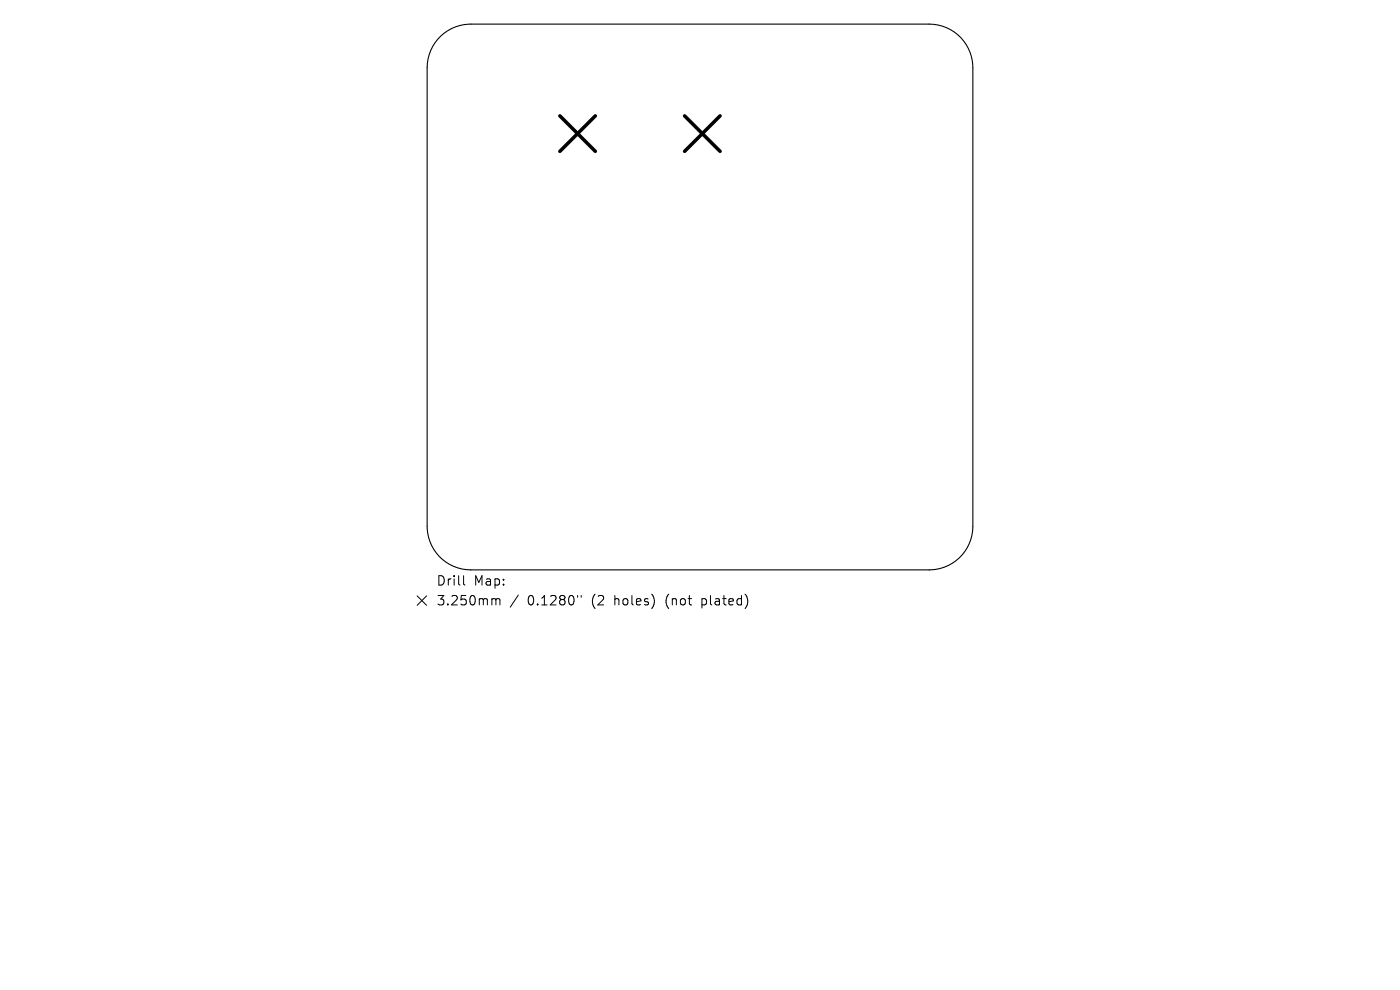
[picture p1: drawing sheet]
<svg xmlns="http://www.w3.org/2000/svg" width="297mm" height="210mm" viewBox="0 0 297 210" stroke-linecap="round" stroke-linejoin="round" font-family="sans-serif">
<defs><g id="words">
<g font-size="2.8">
<text x="92.5" y="124.5">Drill</text>
<text x="100.5" y="124.5">Map:</text>
<text x="92.5" y="128.7">3.250mm</text>
<text x="111.9" y="128.7">0.1280&quot;</text>
<text x="125.7" y="128.7">(2</text>
<text x="130.6" y="128.7">holes)</text>
<text x="141.7" y="128.7">(not</text>
<text x="149.5" y="128.7">plated)</text>
</g>
</g></defs>
<path d="M93.5 7.7a9.3 9.3 0 0 1 6.4-2.6h97.2a9.3 9.3 0 0 1 9.3 9.3v97.2a9.3 9.3 0 0 1-9.3 9.3h-97.2a9.3 9.3 0 0 1-9.3-9.3v-97.2a9.3 9.3 0 0 1 2.9-6.7z" fill="none" stroke="#000" stroke-width=".23"/>
<path d="M118.8 24.6l7.5 7.5M126.3 24.6l-7.5 7.5M145.2 24.6l7.6 7.5M152.8 24.6l-7.6 7.5" fill="none" stroke="#000" stroke-width=".75"/>
<path d="M88.5 126.4l2 2M90.5 126.4l-2 2M98.3 122.1v1.7l.3 .3M104.6 127l.5 .1 .1 .2M105.2 127.3l.3-.3 .5 .1 .1 1.2M105.2 127.3v1M110 126.2l-1.8 2.6M122.5 126.3v.4M123.3 126.3v.4" fill="none" stroke="#000" stroke-width=".21"/>
<use href="#words"/>
</svg>
